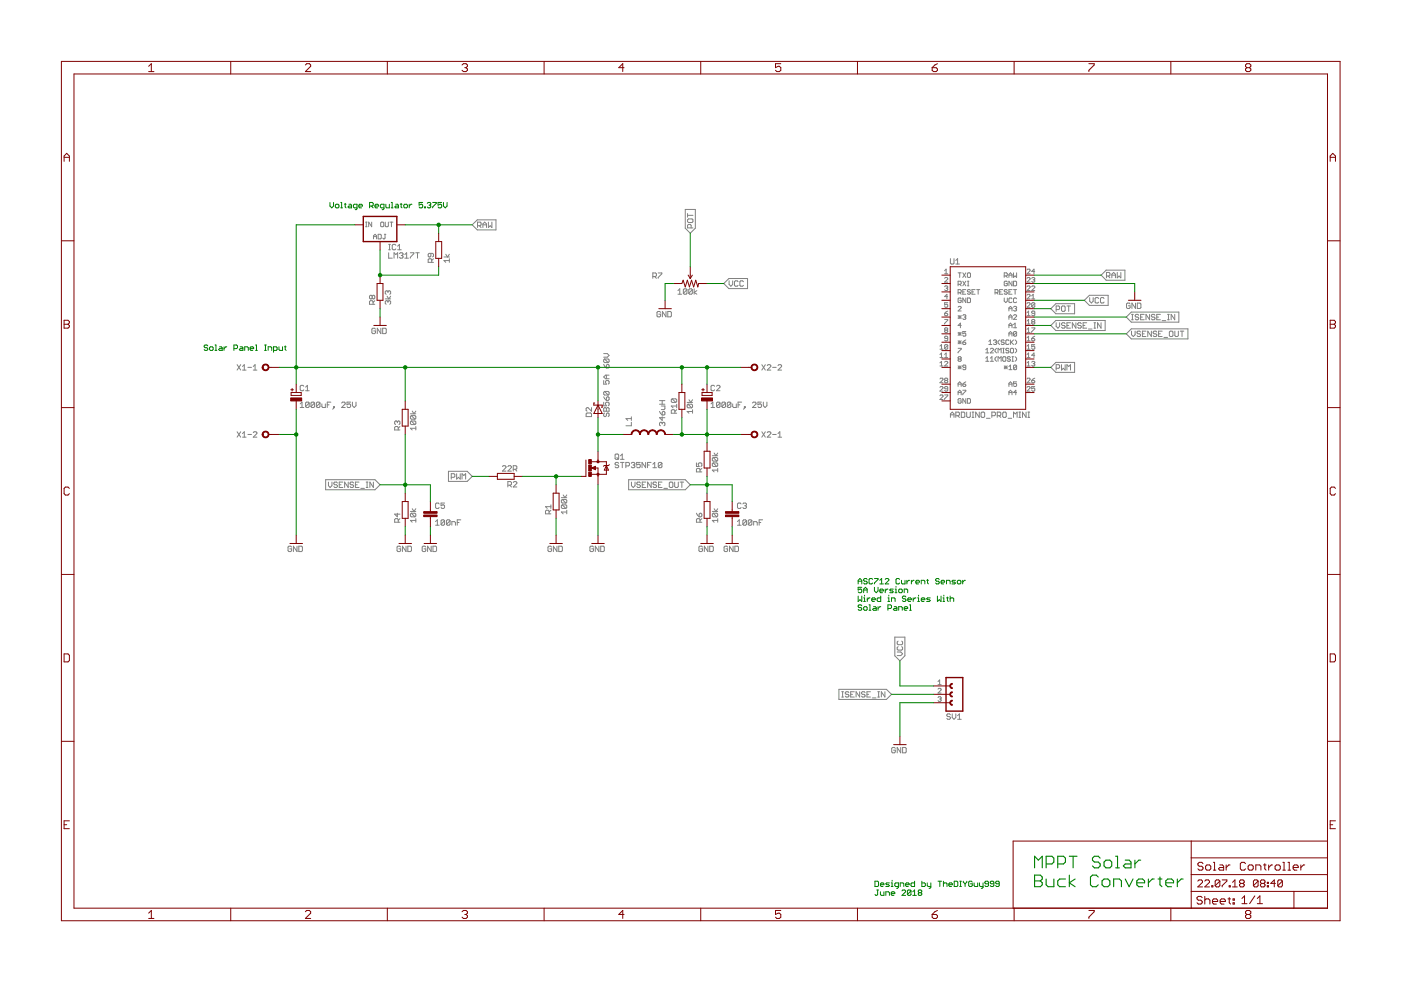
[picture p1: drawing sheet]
<svg xmlns="http://www.w3.org/2000/svg" width="297mm" height="210mm" viewBox="0 0 297 210" stroke-linecap="round" stroke-linejoin="round" font-family="sans-serif">
<g fill="none" stroke="#808080" stroke-width=".21">
<path d="M77.5 48.1h.3M77.5 47.1h.3M77.7 47.1v1M78.8 47.1v1l-.6-1v1M79.2 50.7v-.7l.3-.3 .3 .3v.7M79.2 50.2h.6M80.2 49.7h.5l.1 .1v.7l-.1 .2h-.5zM80.9 47.1l.5 .2v.6l-.2 .2-.5-.2v-.6zM81.5 49.7h.3M81.6 49.7v.8l-.1 .2-.3-.2M81.7 47.1v.8l.2 .2 .4-.2v-.8M82.4 53.6v1.1h.8"/>
<path d="M82.4 53h.4M82.4 51.8h.4M82.6 51.8v1.2M82.7 47.1h.6M83 47.1v1M83.5 54.7v-1.1l.4 .4 .4-.4v1.1M83.9 52l-.2-.2h-.3l-.2 .2v.8l.2 .2h.3l.2-.2M84.3 53h.8M84.3 52.2l.4-.4v1.2M84.7 53.8l.2-.2h.4l.1 .2-.1 .4M85.1 54.2h.2M85.3 54.2l.1 .2-.1 .3h-.4l-.2-.2"/>
<path d="M85.8 54.7h.8M85.8 54l.4-.4v1.1M87 53.6h.7l-.7 1.1M88.1 53.6h.8M88.5 53.6v1.1M91.4 53.7v.6l-.2 .2-.4-.2v-.4l.2-.2h.7l.2 .2v.4l-.2 .2M91.5 55.6v-.5l-.1-.2h-.4l-.2 .2v.5h1.1M91.9 54.9l-.4 .3M94.1 54.5h1.2M94.5 53.9l.4 .6 .4-.6M95.3 55.2h-1.2l.4 .4M95.3 54.9v.7"/>
<path d="M100.1 47.7l1.1-1.1h4v2.1h-4zM101.2 47.9h.6l.2-.2v-.4l-.2-.2h-.6v1.1M101.6 47.9l.4 .3M102.4 48.2v-.7l.4-.4 .3 .4v.7M102.4 47.7h.7M103.5 47.1v1.1l.4-.3 .4 .3v-1.1M138.4 58.6h.6l.2-.2v-.3l-.2-.2h-.6v1.1M138.8 58.6l.4 .4M139.6 57.9h.7l-.7 1.1M145.3 44.4h2.1v4l-1.1 1-1-1zM145.8 45.3v.7M145.8 45.7h1.1"/>
<path d="M146 46.4h.7l.2 .2v.4l-.2 .2h-.7l-.2-.2v-.4zM146.5 48.3v-.5l-.2-.2h-.3l-.2 .2v.5h1.1M154.6 59.5v.8l.4 .4 .3-.4v-.8M156.5 59.7l-.2-.2h-.4l-.2 .2v.8l.2 .2h.4l.2-.2M157.6 59.7l-.2-.2h-.3l-.2 .2v.8l.2 .2h.3l.2-.2M200.3 59l.1-.2h.4l.1 .2v.2l-.6 .6h.6M200.3 57.4l.3-.3v.9M200.3 58h.6M201.5 54.8v1l.2 .2h.4l.2-.2v-1M202.6 56h.8M202.6 55.2l.4-.4v1.2M203.1 57.8h.7"/>
<path d="M203.5 57.8v1M204.1 59.6l.7 1M204.1 57.8l.7 1M204.8 59.6l-.7 1M204.8 57.8l-.7 1M205.1 59.6h.3M205.3 57.8l.5 .2v.7l-.2 .1-.5-.1v-.7zM205.3 59.6v1M212.9 58.5h.5l.2-.2-.2-.5h-.5v1M213.3 58.5l.3 .3M213.6 59.8l-.2-.2-.5 .2v.7l.2 .1 .5-.1v-.4h-.3M213.9 58.8v-.6l.3-.4 .4 .4v.6"/>
<path d="M213.9 58.3h.7M214.6 59.6v1l-.7-1v1M214.9 57.8v1l.3-.3 .3 .3v-1M214.9 59.6h.5l.1 .2v.7l-.1 .1h-.5zM217.8 57.2l.1-.1h.3l.2 .1-.6 .8h.6M217.8 59l.1-.2h.3l.2 .2-.6 .8h.6M218.7 59l.5-.2 .2 .2-.2 .3M219.1 59.3h.1M219.2 59.3l.2 .2-.2 .3-.5-.1M219.4 57.6h-.7l.5-.5v.9M233.5 58.3l1-1h4v2.1h-4zM234.6 58.5h.5l.2-.2v-.3l-.2-.2h-.5v1.1"/>
<path d="M234.9 58.5l.4 .4M235.7 58.3h.8M235.7 58.9v-.8l.4-.3 .4 .3v.8M236.9 57.8v1.1l.4-.4 .3 .4v-1.1M50.3 77.3l.7 1.2M51 77.3l-.7 1.2M51.4 77.7l.4-.4v1.2M51.4 78.5h.8M52.6 77.9h.7M53.7 78.5h.8M53.7 77.7l.4-.4v1.2M78.9 62.8l-.2-.2-.4 .2v.4l.2 .2 .4-.2"/>
<path d="M78.9 62.8l.2-.2 .4 .2v.4l-.2 .2-.4-.2M78.9 62.8v.4M79.1 64.5v-.6l-.2-.1h-.4l-.2 .1v.6h1.2M79.5 63.8l-.4 .3M79.6 69.8l-.2-.2h-.4l-.2 .2v.7l.2 .2h.4l.2-.2v-.3h-.4M80.8 69.6v1.1l-.8-1.1v1.1M81.1 69.6h.6l.2 .2v.7l-.2 .2h-.6zM81.7 63.4h1.1M82.1 62.8l.3 .6 .4-.6M82.3 63.9l-.2-.1-.4 .1v.4l.2 .2M82.3 61.8l-.2-.1-.4 .1v.4l.2 .2M82.3 63.9l.1-.1 .4 .1v.4l-.2 .2"/>
<path d="M82.3 61.8v.2M82.3 63.9v.2M82.3 61.8l.1-.1 .4 .1v.4l-.2 .2M128 77.3l.6 .7M128 75h.8l.3 .4-.3 .3h-.8M128.2 76.1h.7l.2 .2v.4l-.2 .2M128.2 76.1l-.2 .2v.4l.2 .2h.7M128.2 76.1l.7 .8M128.6 77.4l.2-.1 .3 .1v.4l-.2 .2h-.3zM128.6 79.5v.8M129.1 79.5h-.7l-.4 .4 .4 .4h.7M140.1 66.2l-.2-.2h-.4l-.2 .2v.8l.2 .2h.4l.2-.2v-.4h-.4"/>
<path d="M141.2 66v1.2l-.8-1.2v1.2M141.6 66h.6l.1 .2v.8l-.1 .2h-.6zM143.7 61.6l.4-.4v1.2M143.7 62.4h.8M145.6 61.4v.8l-.1 .2h-.4l-.2-.2M145.6 61.4l-.1-.2h-.4l-.2 .2v.8M145.6 61.4l-.7 .8M146.8 61.4v.8l-.2 .2h-.4l-.2-.2M146.8 61.4l-.2-.2h-.4l-.2 .2v.8M146.8 61.4l-.8 .8M147.2 61.2v1.2M147.7 61.6l-.5 .4 .5 .4"/>
<path d="M153.5 60.1l1-1h4v2.1h-4zM161.5 77.3l.8 1.2M162.3 77.3l-.8 1.2M162.7 77.5l.2-.2h.3l.2 .2v.2l-.7 .8h.7M163.8 77.9h.8M165 77.5l.1-.2h.4l.2 .2v.2l-.7 .8h.7M199.3 73.4l.3-.3v.9M199.3 75.2l.3-.4v1M199.3 76.9l.3-.3v1M199.3 74h.6M199.3 75.8h.6M199.3 77.6h.6"/>
<path d="M200.3 66.4h.5l.1 .4-.5 .1zM200.3 67.7h.6l-.6 1M200.3 60.8l.1-.2h.4l.1 .2-.1 .3M200.3 76.8l.1-.2h.4l.1 .2-.6 .8h.6M200.3 75.8h.6M200.3 75.2l.3-.4v1M200.4 70l-.1-.2 .1-.3h.4l.1 .2-.1 .3M200.4 70l-.1 .2 .1 .3 .5-.2-.1-.3M200.4 70h.4M200.6 61.1h.2M200.8 61.1l.1 .2-.1 .3-.5-.2M200.9 64.2h-.6v.5l.3-.2 .3 .2v.3l-.1 .2-.5-.2"/>
<path d="M200.9 71.8h-.5l-.1-.2 .1-.3h.4l.1 .2v.6l-.1 .2-.5-.2M200.9 73.2l-.1-.1h-.4l-.1 .1v.7M200.9 73.2v.7l-.1 .1-.5-.1M200.9 66l-.6 .4M200.9 73.2l-.6 .7M200.9 62.9h-.6l.5-.5v1M203.1 60.3h.5l.2-.2-.2-.5h-.5v1M203.1 62.1h.5l.2-.5-.2-.2h-.5v1M203.1 65.1l.2-.1 .5 .1-.7 .8h.7M203.1 73.9h.7l-.7 .9M203.1 70.8h.7M203.1 66.9l.7 .7"/>
<path d="M203.1 67.2h.7M203.1 70.5l.7 .6M203.1 72.2l.7 .7M203.1 72.6h.7M203.1 77.6l.7 .6M203.1 77.9h.7M203.3 76.1l-.2-.2 .2-.3 .5 .2-.2 .3M203.3 76.1l-.2 .2 .2 .3 .5-.1-.2-.4M203.3 76.1h.3M203.5 66.9v.7M203.5 70.5v.6M203.5 72.2v.7"/>
<path d="M203.5 77.6v.6M203.5 62.1l.3 .3M203.5 60.3l.3 .3M203.8 63.4l-.2-.2-.5 .2v.6l.2 .2 .5-.2v-.3h-.3M203.8 66.9l-.7 .7M203.8 69h-.7l.5-.5v1M203.8 70.5l-.7 .6M203.8 72.2l-.7 .7M203.8 77.6l-.7 .6M204.1 66.9l.2-.2h.3l.2 .2-.2 .3M204.1 72.6h.5l.2 .3-.5 .1zM204.1 61.9h.3"/>
<path d="M204.4 67.2h.2M204.6 67.2l.2 .2-.2 .3-.5-.1M204.8 61.4h-.7v1h.7M204.8 63.2v1l-.7-1v1M204.8 70.3h-.7v.5l.5-.2 .2 .5-.2 .2-.5-.2M204.8 77.9h-.5l-.2-.2 .2-.3h.3l.2 .2v.6l-.2 .2h-.3l-.2-.2M204.8 72.1l-.7 .5M205.1 63.2h.5l.2 .2v.6l-.2 .2h-.5zM205.1 60.6h.3M205.8 61.6l-.2-.2-.5 .2 .2 .3 .5 .2-.2 .3-.5-.2M206.1 61.9h.3M206.7 61.4h-.6v1h.6"/>
<path d="M207.1 61.4h.6M207.4 61.4v1M209 76.6h.7M209 75.9l.3-.3v1M209 74.2l.3-.3v.9M209 74.8h.7M209.7 73h.6M209.7 72.4l.3-.3v.9M210 74l.1-.1 .5 .1-.6 .8h.6M210 76.6h.6M210 75.9l.3-.3v1M210.6 72.2l.5-.1 .2 .1-.2 .4"/>
<path d="M210.9 72.6h.2M211 62.1h.5l.1-.2-.1-.5h-.5v1M211.1 72.6l.2 .1-.2 .3-.5-.1M211.3 75.6l-.3 .3v.4l.3 .3M211.3 73.9l-.3 .3v.3l.3 .3M211.3 62.1l.3 .3M211.6 74.8v-.9l.3 .3 .4-.3v.9M211.6 76.6v-1l.3 .3 .4-.3v1M211.9 72.1l-.3 .3v.3l.3 .3M211.9 61.9h.4M212.6 61.4h-.7v1h.7M212.6 73.9h.3"/>
<path d="M212.6 74.8h.3M212.8 75.6l.5 .2v.7l-.2 .1-.5-.1v-.7zM212.8 73.9v.9M212.9 72.2l-.1-.1h-.4l-.1 .3 .1 .2h.4l.1 .3-.1 .1-.5-.1M212.9 77.9h.7M212.9 77.6l.7 .6M212.9 63.2v.6l.4 .4 .3-.4v-.6M213.3 77.6v.6M213.6 61.6l-.2-.2-.5 .2 .2 .3 .5 .2-.2 .3-.5-.2M213.6 77.6l-.7 .6M213.9 70.8h.7M213.9 67.2h.7"/>
<path d="M213.9 69h.7M213.9 72.2l-.2-.1-.4 .1v.7l.1 .1 .5-.1M213.9 74l-.2-.1-.4 .1 .1 .3 .5 .2-.2 .3-.4-.1M213.9 78.4h.7M213.9 77.7l.3-.3v1M213.9 65.9v-.6l.3-.3 .4 .3v.6M213.9 67.7v-.6l.3-.4 .4 .4v.6M213.9 69.5v-.7l.3-.3 .4 .3v.7M213.9 71.3v-.7l.3-.3 .4 .3v.7M213.9 65.4h.7M213.9 61.9h.3M214.2 74l.2-.1 .5 .1v.7l-.2 .1-.5-.1z"/>
<path d="M214.2 75.8l-.5-.2-.1 .3 .5 .2 .1 .4-.1 .1-.5-.1M214.2 72.1v.9M214.4 72.6l.5 .4M214.6 61.4h-.7v1h.7M214.6 75.6h.3M214.6 76.6h.3M214.6 63.4l-.2-.2h-.3l-.2 .2v.6l.2 .2 .5-.2M214.7 75.6v1M214.9 65.1l.5-.1 .1 .1-.1 .3M214.9 66.9l.2-.2 .4 .2-.6 .8h.6M214.9 69.5h.6M214.9 72.1l-.7 .6"/>
<path d="M214.9 68.8l.3-.3v1M214.9 61.4h.6M215.2 72.1l.3 .3v.3l-.3 .3M215.2 73.9l.3 .3v.3l-.3 .3M215.2 75.6l.3 .3v.4l-.3 .3M215.2 61.4v1M215.2 65.4h.2M215.4 65.4l.1 .2-.1 .3-.5-.1M215.5 63.4l-.1-.2-.5 .2v.6l.2 .2 .4-.2M215.5 70.5l-.4-.2-.2 .2v.6M215.5 77.6l-.4-.2-.2 .2v.6M215.5 70.5v.6l-.1 .2-.5-.2"/>
<path d="M215.5 77.6v.6l-.1 .2-.5-.2M215.5 77.6l-.6 .6M215.5 70.5l-.6 .6M217.8 62.6l.1-.2h.3l.2 .2-.6 .8h.6M217.8 64.3l.1-.1h.3l.2 .1-.6 .9h.6M217.8 66.9h.6M217.8 70.5h.6M217.8 72.3h.6M217.8 74h.6M217.8 75.8h.6M217.8 77.6h.6M217.8 76.9l.3-.3v1"/>
<path d="M217.8 66.3l.3-.3v.9M217.8 68.1l.3-.4v1M217.8 69.8l.3-.3v1M217.8 71.6l.3-.3v1M217.8 73.4l.3-.3v.9M217.8 75.2l.3-.4v1M217.8 68.7h.6M217.8 60.8l.1-.2h.3l.2 .2-.6 .8h.6M218.7 76.8l.5-.2 .2 .2-.2 .3M218.7 63.4h.7M218.7 69.5h.7l-.7 1M218.7 71.8h.5l.2 .3-.5 .2-.2-.2z"/>
<path d="M218.7 60.8l.2-.2 .5 .2v.2l-.7 .6h.7M218.7 62.7l.4-.3v1M218.9 68.2l-.2-.1 .2-.4 .5 .2-.2 .3M218.9 68.2l-.2 .2 .2 .3 .5-.1-.2-.4M218.9 68.2h.3M219.1 77.1h.1M219.2 77.1l.2 .2-.2 .3-.5-.2M219.4 66.4h-.5l-.2-.1 .2-.3 .5 .1v.7l-.2 .1-.5-.1M219.4 64.3l-.2-.1-.5 .1v.7M219.4 64.3v.7l-.2 .2-.5-.2M219.4 73.1h-.7v.5l.4-.2 .3 .2v.3l-.2 .1-.5-.1M219.4 75.3h-.7l.5-.5v1"/>
<path d="M219.4 71.3l-.7 .5M219.4 64.3l-.7 .7M222.8 69l1.1-1.1h10.4v2.2h-10.4zM222.8 65.4l1.1-1h3.9v2.1h-3.9zM223.9 76.8h3.9v2.2h-3.9l-1.1-1.1zM223.9 68.4v.8l.4 .4 .4-.4v-.8M223.9 78.1h.6l.2-.2v-.4l-.2-.2h-.6v1.2M223.9 65.6h.6l.2-.2v-.3l-.2-.2h-.6v1.1M225.1 65.1l.2-.2h.3l.2 .2v.7l-.2 .2h-.3l-.2-.2zM225.1 77.3v1.2l.3-.4 .4 .4v-1.2M225.8 68.6l-.2-.2h-.3l-.2 .2 .2 .4h.3l.2 .2-.2 .4h-.3l-.2-.2M226.2 69h.4"/>
<path d="M226.2 78.5v-1.2l.4 .4 .4-.4v1.2M226.2 64.9h.8M226.6 64.9v1.1M227 68.4h-.8v1.2h.8M228.1 68.4v1.2l-.7-1.2v1.2M229.3 68.6l-.2-.2h-.4l-.2 .4 .2 .2h.4l.2 .4-.2 .2h-.4l-.2-.2M229.6 69h.4M229.9 63.7l1.1-1.1h3.9v2.1h-3.9zM230.4 68.4h-.8v1.2h.8M230.8 69.8h.7M231 63.1v.8l.4 .3 .4-.3v-.8M231.9 69.6h.4"/>
<path d="M231.9 68.4h.4M232.1 68.4v1.2M232.9 63.3l-.2-.2h-.3l-.2 .2v.8l.2 .1h.3l.2-.1M233.4 68.4v1.2l-.7-1.2v1.2M234.1 63.3l-.2-.2h-.4l-.2 .2v.8l.2 .1h.4l.2-.1M238.8 70.8l1.1-1.1h12v2.2h-12zM238.8 67.2l1.1-1h10v2.1h-10zM239.6 64.5l-.2-.2h-.4l-.2 .2v.7l.2 .2h.4l.2-.2v-.4h-.4M239.9 70.2v.8l.4 .4 .4-.4v-.8M239.9 67.8h.4M239.9 66.7h.4M240.1 66.7v1.1"/>
<path d="M240.7 64.3v1.1l-.7-1.1v1.1M241.1 64.3h.6l.2 .2v.7l-.2 .2h-.6zM241.4 66.8l-.2-.1h-.3l-.2 .1 .2 .4h.3l.2 .2-.2 .4h-.3l-.2-.2M241.8 70.4l-.2-.2h-.3l-.2 .2 .2 .4h.3l.2 .2-.2 .4h-.3l-.2-.2M241.8 67.2h.4M242.2 70.8h.4M242.6 66.7h-.8v1.1h.8M243 70.2h-.8v1.2h.8M243.7 66.7v1.1l-.7-1.1v1.1M244.1 70.2v1.2l-.7-1.2v1.2M244.9 66.8l-.2-.1h-.4l-.2 .1 .2 .4h.4l.2 .2-.2 .4h-.4l-.2-.2M245.3 70.4l-.2-.2h-.4l-.2 .4 .2 .2h.4l.2 .4-.2 .2h-.4l-.2-.2"/>
<path d="M245.3 67.2h.3M245.6 70.8h.4M246 66.7h-.7v1.1h.7M246.4 70.2h-.8v1.2h.8M246.4 68h.8M246.8 71.5h.7M247.5 67.8h.4M247.5 66.7h.4M247.7 66.7v1.1M247.9 70.4l.2-.2h.4l.2 .2v.8l-.2 .2h-.4l-.2-.2zM249.1 66.7v1.1l-.8-1.1v1.1M249.1 70.2v1l.2 .2h.3l.2-.2v-1"/>
<path d="M250.2 70.2h.8M250.6 70.2v1.2M50.3 91.5l.7 1.2M51 91.5l-.7 1.2M51.4 91.9l.4-.4v1.2M51.4 92.7h.8M52.6 92.1h.7M53.7 91.7l.2-.2h.4l.2 .2v.2l-.8 .8h.8M63.6 85.6l.4-.3v1.1M63.6 86.4h.8M64.4 81.9l-.2-.2h-.4l-.2 .2v.8l.2 .1h.4l.2-.1M64.8 82.8h.8"/>
<path d="M64.8 82.1l.4-.4v1.1M65.6 85.4v.8l-.2 .2h-.4l-.2-.2M65.6 85.4l-.2-.1h-.4l-.2 .1v.8M65.6 85.4l-.8 .8M66.7 85.4v.8l-.2 .2h-.4l-.2-.2M66.7 85.4l-.2-.1h-.4l-.2 .1v.8M66.7 85.4l-.8 .8M67.8 85.4v.8l-.2 .2h-.3l-.2-.2M67.8 85.4l-.2-.1h-.3l-.2 .1v.8M67.8 85.4l-.7 .8M68.2 85.6v.6l.2 .2h.6v-.8M69.4 85.8h.4"/>
<path d="M70.1 85.3h-.7v1.1M70.7 86.2h.2v.2h-.2zM70.9 86.4l-.4 .4M72.4 85.4l.2-.1h.4l.2 .1v.2l-.8 .8h.8M74.3 85.3h-.7v.5l.5-.2 .2 .2v.4l-.2 .2h-.3l-.2-.2M74.7 85.3v.7l.4 .4 .4-.4v-.7M84.2 89.5l-.1-.2-.4 .2v.3l.2 .2M84.2 89.5l.2-.2 .4 .2v.3l-.2 .2M84.2 89.5v.1M84.4 91.2v-.6l-.2-.2h-.3l-.2 .2v.6h1.1M84.8 90.4l-.4 .4M87 87.7h1.2"/>
<path d="M87.2 88.1h.8l.2 .2v.4l-.2 .2M87.2 89.3h.8l.2 .2v.3l-.2 .2M87.2 89.3l-.2 .2v.3l.2 .2h.8M87.2 88.1l-.2 .2v.4l.2 .2h.8M87.2 89.3l.8 .7M87.2 88.1l.8 .8M87.4 87.2l.4 .5 .4-.5M88.2 90.8h-1.2l.4 .4M88.2 90.4v.8M95.1 99.9h4l1 1.1-1 1.1h-4zM106.5 98.9l.2-.2h.4l.2 .2v.2l-.8 .8h.8M107.7 98.9l.2-.2h.3l.2 .2v.2l-.7 .8h.7"/>
<path d="M108.8 99.5h.6l.2-.2v-.4l-.2-.2h-.6v1.2M109.2 99.5l.4 .4M124.3 87.8l.2-.2h.7l.2 .2v.5h-1.1zM125.4 86.4v.8l-.7-.8h-.2l-.2 .2v.4l.2 .2M128 86.6l.2-.2 .4 .2 .3-.2 .2 .2v.6h-1.1zM128 85.3v.7h.6l-.2-.3 .2-.4h.3l.2 .2v.4l-.2 .1M128 80.7v.7h.6l-.2-.3 .2-.4h.3l.2 .2v.4l-.2 .1M128 84.1l.6 .8M128.2 87.6l-.2 .2v.3l.2 .2 .4-.2v-.3l.2-.2 .3 .2v.3l-.2 .2M128.2 83l-.2 .2v.4l.2 .2h.7M128.2 83h.7l.2 .2v.4l-.2 .2M128.2 83l.7 .8"/>
<path d="M128.6 84.3l.2-.2 .3 .2v.4l-.2 .2h-.3zM128.6 86.6v.6M130.6 96.3h.4l.2 .2v.7l-.2 .2h-.4l-.2-.2v-.7zM130.8 97l.4 .4M131.2 98.2l-.2-.2h-.4l-.2 .4 .2 .2h.4l.2 .4-.2 .2h-.4l-.2-.2M131.6 98h.7M131.6 96.6l.3-.3v1.1M131.6 97.4h.7M131.9 98v1.2M132.7 98.8h.6l.2-.2v-.4l-.2-.2h-.6v1.2M133.8 98.2l.2-.2h.4l.2 .2-.2 .4M133.9 89.5v.8h-1.2"/>
<path d="M133.9 88.4v.7M133.9 88.8h-1.2l.4 .3M134.2 98.6h.2M134.4 98.6l.2 .2-.2 .4h-.4l-.2-.2M135.7 98h-.7v.6l.4-.2 .3 .2v.4l-.1 .2h-.4l-.2-.2M136.9 98v1.2l-.8-1.2v1.2M137.3 98.6h.4M138 98h-.7v1.2M138.4 99.2h.8M138.4 98.4l.4-.4v1.2M139.8 87.2l.6 .8M139.8 85.7h1.2"/>
<path d="M139.8 84.9h1.2M140.2 86.1h.8v.6l-.2 .1h-.6M140.3 98.2l-.2-.2h-.3l-.2 .2v.8M140.3 98.2v.8l-.2 .2h-.3l-.2-.2M140.3 98.2l-.7 .8M140.4 89.7l.2-.2 .4 .2v.4l-.2 .2M140.4 89.7l-.2-.2-.4 .2v.4l.2 .2M140.4 84.9v.8M140.4 87.4l.4-.2 .2 .2v.4l-.2 .2h-.4zM140.4 88.4v.7l-.6-.5h1.2M140.4 89.7v.2M142.5 84.6h.8l.2 .2v.3l-.2 .2"/>
<path d="M142.5 84.6l-.2 .2v.3l.2 .2h.8M142.5 84.6l.8 .7M143.1 87.6v-.5l-.2-.2h-.4l-.2 .2v.5h1.2M143.5 86.1h-1.2l.4 .4M143.5 86.9l-.4 .3M143.5 85.7v.8M145.7 85.3h1.1M145.9 85.7h.7l.2 .2v.4l-.2 .2M145.9 85.7l-.2 .2v.4l.2 .2h.7M145.9 85.7l.7 .8M146.1 84.8l.4 .5 .3-.5M146.8 87.2h-1.1l.4 .4"/>
<path d="M146.8 86.9v.7M147.7 98.1v.8h.5l-.2-.4 .2-.4h.4l.2 .2v.4l-.2 .2M148.8 99.3l-.4 .4M150.7 86.4h.8M150.7 85.6l.4-.3v1.1M151 96.6h1.2M151.2 97h.8l.2 .2v.4l-.2 .2M151.2 98.1h.8l.2 .2v.4l-.2 .2M151.2 98.1l-.2 .2v.4l.2 .2h.8M151.2 97l-.2 .2v.4l.2 .2h.8M151.2 98.1l.8 .8M151.2 97l.8 .8"/>
<path d="M151.4 96.1l.4 .5 .4-.5M151.5 81.9l-.2-.2h-.4l-.2 .2v.8l.2 .1h.4l.2-.1M151.9 81.9l.2-.2h.4l.2 .2v.2l-.8 .7h.8M152.2 99.7h-1.2l.4 .4M152.2 99.3v.8M152.7 85.4v.8l-.2 .2h-.4l-.2-.2M152.7 85.4l-.2-.1h-.4l-.2 .1v.8M152.7 85.4l-.8 .8M153.8 85.4v.8l-.2 .2h-.4l-.1-.2M153.8 85.4l-.2-.1h-.4l-.1 .1v.8M153.8 85.4l-.7 .8M155 85.4v.8l-.2 .2h-.4l-.2-.2"/>
<path d="M155 85.4l-.2-.1h-.4l-.2 .1v.8M155 85.4l-.8 .8M155.3 85.6v.6l.2 .2h.6v-.8M156.5 85.8h.4M157.2 85.3h-.7v1.1M157.8 86.2h.2v.2h-.2zM158 86.4l-.4 .4M159.5 85.4l.2-.1h.4l.2 .1v.2l-.8 .8h.8M161.4 85.3h-.7v.5l.4-.2 .3 .2v.4l-.1 .2h-.4l-.2-.2M161.5 91.5l.8 1.2M161.8 85.3v.7l.4 .4 .4-.4v-.7M162.3 91.5l-.8 1.2"/>
<path d="M162.7 91.7l.2-.2h.3l.2 .2v.2l-.7 .8h.7M163.8 92.1h.8M165 92.7h.7M165 91.9l.3-.4v1.2M199.3 83.9l.2-.2 .4 .2-.6 .8h.6M199.3 82.1l.2-.1 .4 .1-.6 .8h.6M199.3 80.3l.2-.1 .4 .1-.6 .9h.6M200.3 83.7h.6l-.6 1M200.4 80.7h.4M200.4 80.7l-.1-.2 .1-.3h.4l.1 .1-.1 .4M200.4 80.7l-.1 .1 .1 .4 .5-.2-.1-.3M200.9 82.4h-.5l-.1-.1 .1-.3h.4l.1 .1v.7l-.1 .1h-.4l-.1-.1"/>
<path d="M201.5 88.5v-.7l.4-.4 .4 .4v.7M201.5 87.9h.8M202.6 88.1h.6l.2-.2v-.3l-.2-.2h-.6v1.1M203 88.1l.4 .4M203.1 81.9v-.6l.4-.3 .3 .3v.6M203.1 83.7v-.6l.4-.4 .3 .4v.6M203.1 81.4h.7M203.1 83.2h.7M203.8 84.7l-.2-.2-.5 .2v.6l.2 .2 .5-.2v-.3h-.3M203.8 87.4h.6l.2 .2v.7l-.2 .2h-.6zM204.1 81.4h.5l.2 .4-.2 .1h-.3zM204.1 82.7h.7l-.7 1"/>
<path d="M204.8 84.5v1l-.7-1v1M204.8 81l-.7 .4M205 87.4v.9l.1 .2h.4l.2-.2v-.9M205.1 84.5h.5l.2 .2v.6l-.2 .2h-.5zM206.1 87.4h.4M206.1 88.5h.4M206.3 87.4v1.1M207.6 87.4v1.1l-.7-1.1v1.1M208.2 87.4h.4l.2 .2v.7l-.2 .2h-.4l-.2-.2v-.7zM209.1 88.7h.8M210.3 88.1h.6l.2-.2v-.3l-.2-.2h-.6v1.1M211.4 88.1h.6l.2-.2v-.3l-.2-.2h-.6v1.1"/>
<path d="M211.8 88.1l.4 .4M212.8 87.4h.4l.1 .2v.7l-.1 .2h-.4l-.2-.2v-.7zM213.7 88.7h.8M213.9 81.4h.7M213.9 81.9v-.6l.3-.3 .4 .3v.6M213.9 83.7v-.6l.3-.4 .4 .4v.6M213.9 83.2h.7M214.9 88.5v-1.1l.4 .4 .3-.4v1.1M215.5 81h-.6v.4l.3-.1 .3 .1-.1 .5-.5-.1M215.5 83.2h-.6l.5-.5v1M216 87.4h.4M216 88.5h.4"/>
<path d="M216.2 87.4v1.1M217.6 87.4v1.1l-.8-1.1v1.1M217.8 80.3l.1-.1h.3l.2 .1-.6 .9h.6M217.8 82.1l.1-.1h.3l.2 .1-.6 .8h.6M217.9 87.4h.4M217.9 88.5h.4M218.1 87.4v1.1M218.7 80.7h.5l.2 .3-.5 .2-.2-.2zM219.4 82h-.7v.4l.4-.1 .3 .1-.2 .5-.5-.1M219.4 80.2l-.7 .5M61.8 116l-.2-.2h-.3l-.2 .2v.8l.2 .1h.3l.2-.1v-.4h-.4M63 115.8v1.1l-.8-1.1v1.1"/>
<path d="M63.4 115.8h.5l.2 .2v.8l-.2 .1h-.5zM69 101.7h10.5l1.1 1.1-1.1 1h-10.5zM69.6 102.2v.8l.4 .4 .4-.4v-.8M71.5 102.4l-.1-.2h-.4l-.2 .4 .2 .2h.4l.1 .4-.1 .2h-.4l-.2-.2M71.9 102.8h.4M72.7 102.2h-.8v1.2h.8M73.8 102.2v1.2l-.7-1.2v1.2M75 102.4l-.2-.2h-.4l-.2 .4 .2 .2h.4l.2 .4-.2 .2h-.4l-.2-.2M75.4 102.8h.3M76.1 102.2h-.7v1.2h.7M76.5 103.5h.8M77.6 102.2h.4"/>
<path d="M77.6 103.4h.4M77.8 102.2v1.2M79.2 102.2v1.2l-.8-1.2v1.2M84.2 108.8v.8l-.5-.6h1.1M84.4 110.7v-.5l-.2-.2h-.3l-.2 .2v.5h1.1M84.8 110l-.4 .3M84.9 116l-.1-.2h-.4l-.2 .2v.8l.2 .1h.4l.1-.1v-.4h-.3M86.1 115.8v1.1l-.8-1.1v1.1M86.5 115.8h.5l.2 .2v.8l-.2 .1h-.5zM87 108.4h1.2M87.2 108.8h.8l.2 .2v.4l-.2 .2M87.2 108.8l-.2 .2v.4l.2 .2h.8"/>
<path d="M87.2 108.8l.8 .8M87.4 107.9l.4 .5 .4-.5M88.2 110v.7M88.2 110.3h-1.2l.4 .4M90.3 116l-.2-.2h-.4l-.2 .2v.8l.2 .1h.4l.2-.1v-.4h-.4M91.4 115.8v1.1l-.7-1.1v1.1M91.8 115.8h.6l.2 .2v.8l-.2 .1h-.6zM92.4 110.6l.3-.4v1.2M92.4 111.4h.7M93.1 106.8l-.2-.1h-.4l-.1 .1v.8l.1 .2h.4l.2-.2M94.3 106.7h-.8v.5l.6-.2 .2 .2v.4l-.2 .2h-.4l-.2-.2M94.3 110.4v.8l-.2 .2h-.4l-.2-.2"/>
<path d="M94.3 110.4l-.2-.2h-.4l-.2 .2v.8M94.3 110.4l-.8 .8M95.4 110.4v.8l-.2 .2h-.4l-.1-.2M95.4 110.4l-.2-.2h-.4l-.1 .2v.8M95.4 110.4l-.7 .8M95.7 101.2h.5l.2-.2v-.4l-.2-.2h-.5v1.2M95.8 111.4v-.8h.6l.2 .2v.6M96.8 100.4v1.2l.4-.4 .4 .4v-1.2M96.9 110.8h.4M97.7 110.2h-.8v1.2M98 101.6v-1.2l.3 .4 .4-.4v1.2M107.7 102.9h.5l.2-.2v-.4l-.2-.2h-.5v1.2"/>
<path d="M108.1 102.9l.3 .4M108.8 102.3l.2-.2h.4l.2 .2v.2l-.8 .8h.8M116.4 108.9v-.5l-.2-.2h-.4l-.1 .2v.5h1.1M116.8 107.4h-1.1l.3 .4M116.8 108.2l-.4 .4M116.8 107v.8M116.9 116l-.1-.2h-.4l-.2 .2v.8l.2 .1h.4l.1-.1v-.4h-.3M118.1 115.8v1.1l-.8-1.1v1.1M118.5 115.8h.5l.2 .2v.8l-.2 .1h-.5zM119 105.5h1.2M119.2 107h.8l.2 .2v.4l-.2 .2M119.2 105.9h.8l.2 .2v.4l-.2 .2"/>
<path d="M119.2 107l-.2 .2v.4l.2 .2h.8M119.2 105.9l-.2 .2v.4l.2 .2h.8M119.2 107l.8 .8M119.2 105.9l.8 .8M119.4 104.9l.4 .6 .4-.6M120.2 108.6h-1.2l.4 .3M120.2 108.2v.7M125.8 116l-.2-.2h-.3l-.2 .2v.8l.2 .1h.3l.2-.1v-.4h-.3M127 115.8v1.1l-.8-1.1v1.1M127.4 115.8h.5l.2 .2v.8l-.2 .1h-.5zM133.3 101.7h12l1 1.1-1 1h-12zM133.9 102.2v.8l.4 .4 .3-.4v-.8"/>
<path d="M135.8 102.4l-.2-.2h-.4l-.2 .2 .2 .4h.4l.2 .2-.2 .4h-.4l-.2-.2M136.2 102.8h.3M136.9 102.2h-.7v1.2h.7M138.1 102.2v1.2l-.8-1.2v1.2M139.2 102.4l-.2-.2h-.4l-.1 .4 .1 .2h.4l.2 .4-.2 .2h-.4l-.1-.2M139.6 102.8h.4M140.4 102.2h-.8v1.2h.8M140.8 103.5h.7M142.1 102.2h.4l.2 .2v.8l-.2 .2h-.4l-.2-.2v-.8zM143 102.2v1l.2 .2h.4l.2-.2v-1M144.2 102.2h.7M144.6 102.2v1.2"/>
<path d="M147.7 108.8l.5 .8M148.2 109l.2-.2 .4 .2v.4l-.2 .2h-.4zM148.4 110.7v-.5l-.2-.2h-.4l-.1 .2v.5h1.1M148.4 100.1v-.6l-.2-.2h-.4l-.1 .2v.6h1.1M148.8 110l-.4 .3M148.9 116l-.1-.2h-.4l-.2 .2v.8l.2 .1h.4l.1-.1v-.4h-.3M150.1 115.8v1.1l-.8-1.1v1.1M150.5 115.8h.5l.2 .2v.8l-.2 .1h-.5zM151 108.4h1.2M151.2 108.8l-.2 .2v.4l.2 .2h.8M151.2 108.8h.8l.2 .2v.4l-.2 .2M151.2 108.8l.8 .8"/>
<path d="M151.4 107.9l.4 .5 .4-.5M152.2 110.3h-1.2l.4 .4M152.2 110v.7M154.3 116l-.2-.2h-.4l-.2 .2v.8l.2 .1h.4l.2-.1v-.4h-.4M155.4 115.8v1.1l-.7-1.1v1.1M155.8 115.8h.6l.2 .2v.8l-.2 .1h-.6zM156.4 111.4h.7M156.4 110.6l.3-.4v1.2M157.1 106.8l-.2-.1h-.4l-.1 .1v.8l.1 .2h.4l.2-.2M157.5 106.8l.2-.1h.4l.2 .1-.2 .4M157.9 107.2h.2M158.1 107.2l.2 .2-.2 .4h-.4l-.2-.2"/>
<path d="M158.3 110.4v.8l-.2 .2h-.4l-.2-.2M158.3 110.4l-.2-.2h-.4l-.2 .2v.8M158.3 110.4l-.8 .8M159.4 110.4v.8l-.2 .2h-.4l-.2-.2M159.4 110.4l-.2-.2h-.4l-.2 .2v.8M159.4 110.4l-.8 .8M159.8 111.4v-.8h.6l.1 .2v.6M161 110.8h.3M161.7 110.2h-.7v1.2M189.7 135.1h2.2v3.9l-1.1 1.1-1.1-1.1zM190.2 138.2h.8l.4 .4-.4 .4h-.8M190.4 135.9l-.2 .2v.4l.2 .2h.8l.2-.2v-.4l-.2-.2"/>
<path d="M190.4 137.1l-.2 .2v.4l.2 .1h.8l.2-.1v-.4l-.2-.2M177.9 146.2h10l1.1 1-1.1 1.1h-10zM178.5 147.8h.3M178.5 146.7h.3M178.6 146.7v1.1M180 146.8l-.2-.1h-.4l-.2 .1 .2 .4h.4l.2 .2-.2 .4h-.4l-.2-.2M180.4 147.2h.3M181.1 146.7h-.7v1.1h.7M182.3 146.7v1.1l-.8-1.1v1.1M183.4 146.8l-.2-.1h-.4l-.2 .1 .2 .4h.4l.2 .2-.2 .4h-.4l-.2-.2M183.8 147.2h.4M184.6 146.7h-.8v1.1h.8"/>
<path d="M185 148h.7M186.1 147.8h.4M186.1 146.7h.4M186.3 146.7v1.1M187.6 146.7v1.1l-.7-1.1v1.1M189.8 158.7l-.2-.2h-.3l-.2 .2v.7l.2 .2h.3l.2-.2v-.4h-.4M191 158.5v1.1l-.8-1.1v1.1M191.4 158.5h.5l.2 .2v.7l-.2 .2h-.5zM198.9 144.5l.3-.3v1M198.9 145.2h.6M198.9 146.1l.2-.2 .4 .2-.6 .8h.6M198.9 147.9l.5-.2 .1 .2-.1 .3"/>
<path d="M199.2 148.2h.2M199.4 148.2l.1 .2-.1 .3-.5-.2M201.5 151.6l-.2-.2h-.4l-.2 .3 .2 .2h.4l.2 .4-.2 .2h-.4l-.2-.2M201.9 151.4v.7l.4 .4 .3-.4v-.7M203 151.7l.4-.3v1.1M203 152.5h.8"/>
</g>
<g fill="none" stroke="#800000" stroke-width=".21">
<path d="M13 13h271.1v182.2h-271.1zM15.7 15.7h265.8v176.9h-265.8zM31.5 14.1l.6-.6v1.7M31.5 15.2h1.1M48.9 13v2.7M64.7 13.8l.3-.3h.6l.3 .3v.3l-1.2 1.1h1.2M82.1 13v2.7M98 13.8l.3-.3h.5l.3 .3v.3l-.3 .3M98.5 14.4h.3M98.8 14.4l.3 .2v.3l-.3 .3h-.5l-.3-.3M115.4 13v2.7M132.3 14.4h-1.1l.8-.9v1.7"/>
<path d="M148.6 13v2.7M165.5 13.5h-1.1v.9l.6-.3h.2l.3 .3v.5l-.3 .3h-.5l-.3-.3M181.8 13v2.7M197.6 14.4h.9l.3 .2v.3l-.3 .3h-.6l-.3-.3zM198.8 13.5l-.6 .3-.6 .6M215 13v2.7M230.9 13.5h1.1v.3l-1.1 1.1v.3M248.2 13v2.7M264.4 14.4l-.3-.3v-.3l.3-.3h.5l.3 .3v.3l-.3 .3M264.4 14.4l-.3 .2v.3l.3 .3h.5l.3-.3v-.3l-.3-.2M264.4 14.4h.5M13.6 34.2v-1.1l.5-.6 .6 .6v1.1"/>
<path d="M13.6 33.4h1.1M282 33.4h1.1M282 34.2v-1.1l.6-.6 .5 .6v1.1M13 51.1h2.7M75.2 47.7h1.8M80.6 51.2v1.8M80.6 58.3v1.8M84.1 47.7h1.8M92.4 51.2h1.2v3.6h-1.2zM93 49.4v1.8M93 54.8v1.8M145.9 58.3l.4 .8"/>
<path d="M146.3 56.6v2.5M146.8 58.3l-.5 .8M199.7 58.3h1.8M201.5 56.6h16v30.2h-16zM217.5 58.3h1.7M281.5 51.1h2.6M13.6 67.9h.8l.3 .3v.3l-.3 .2 .3 .3v.3l-.3 .3h-.8zM13.6 68.7h.8M56.9 77.9h2.3M79.2 69h2.7M79.9 60.1h1.3v3.6h-1.3zM80.6 63.7v1.7"/>
<path d="M80.6 67.2v1.8M139.7 65.4h2.6M141 63.7v1.7M142.8 60.1h1.8l.2-.7 .5 1.4 .4-1.4 .5 1.4 .4-1.4 .5 1.4 .4-1.4 .5 1.4 .1-.7h1.8M157 77.9h2.3M199.7 65.4h1.8M199.7 67.2h1.8M199.7 69h1.8M199.7 70.8h1.8M199.7 72.6h1.8M199.7 74.3h1.8M199.7 76.1h1.8"/>
<path d="M199.7 77.9h1.8M199.7 63.7h1.8M199.7 60.1h1.8M199.7 61.9h1.8M217.5 65.4h1.7M217.5 67.2h1.7M217.5 69h1.7M217.5 70.8h1.7M217.5 72.6h1.7M217.5 74.3h1.7M217.5 76.1h1.7M217.5 77.9h1.7"/>
<path d="M217.5 63.7h1.7M217.5 60.1h1.7M217.5 61.9h1.7M239.2 63.7h2.7M240.6 61.9v1.8M282 67.9h.9l.2 .3v.3l-.2 .2 .2 .3v.3l-.2 .3h-.9zM282 68.7h.9M13 86.4h2.7M56.9 92.1h2.3M61.7 82.6h.5M61.7 83.2h2.2v.6h-2.2zM61.9 82.4v.5"/>
<path d="M62.8 81.4v1.8M62.8 85v1.8M85.3 86.8h1.2v3.5h-1.2zM85.9 85v1.8M85.9 90.3v1.8M124.2 97.5v3.5h-1M125.4 99.2l.9-.3v.7zM125.4 97.9h3.2v2.7h-3.2M126.1 85.4h-.2v.5h1.8v.4h-.2M126.2 99.2h.6v3.6M126.8 85v3.6M126.8 95.7v2.2"/>
<path d="M126.8 85.9l.9 1.8h-1.8zM128.6 98.7l.4 1h-.9zM129.2 98.5l-.2 .2h-.9l-.1 .2M132.1 92.1h1.8M141 92.1h1.8M144 83.2h1.2v3.6h-1.2zM144.6 81.4v1.8M144.6 86.8v1.8M148.8 82.6h.5M148.8 83.2h2.2v.6h-2.2zM149.1 82.4v.5M149.3 95.7h1.2v3.5h-1.2z"/>
<path d="M149.9 81.4v1.8M149.9 85v1.8M149.9 93.9v1.8M149.9 99.2v1.8M157 92.1h2.3M199.7 83.2h1.8M199.7 81.4h1.8M199.7 85h1.8M217.5 83.2h1.7M217.5 81.4h1.7M281.5 86.4h2.6M14.7 103.5l-.3-.2h-.5l-.3 .2v1.2l.3 .3h.5l.3-.3"/>
<path d="M61.5 115.2h2.6M62.8 113.5v1.7M84.6 115.2h2.6M85.3 106.3h1.2v3.6h-1.2zM85.9 104.6v1.7M85.9 109.9v1.8M85.9 113.5v1.7M89.9 115.2h2.7M91.2 106.3v2.2M91.2 109.5v2.2M91.2 113.5v1.7M103.7 101h1.8"/>
<path d="M105.5 100.4h3.5v1.2h-3.5zM109 101h1.8M116.6 115.2h2.6M117.3 104.6h1.2v3.5h-1.2zM117.9 102.8v1.8M117.9 108.1v1.8M117.9 113.5v1.7M125.5 115.2h2.6M126.8 113.5v1.7M148.6 115.2h2.6M149.3 106.3h1.2v3.6h-1.2zM149.9 104.6v1.7"/>
<path d="M149.9 109.9v1.8M149.9 113.5v1.7M153.9 115.2h2.7M155.2 106.3v2.2M155.2 109.5v2.2M155.2 113.5v1.7M283.1 103.5l-.2-.2h-.6l-.3 .2v1.2l.3 .3h.6l.2-.3M13 121.8h2.7M13.6 138.6h.8l.3 .3v1.2l-.3 .2h-.8zM281.5 121.8h2.6M282 138.6h.9l.2 .3v1.2l-.2 .2h-.9zM13 157.2h2.7"/>
<path d="M189.5 157.9h2.6M190.8 156.1v1.8M197.9 145.4h3.6M197.9 147.2h3.6M197.9 149h3.6M281.5 157.2h2.6M13.6 174.9h.5M14.7 174h-1.1v1.7h1.1M252.6 178.3v14.3M281.5 178.3h-66.7v14.3M282 174.9h.6M283.1 174h-1.1v1.7h1.1"/>
<path d="M31.5 193.6l.6-.6v1.7M31.5 194.7h1.1M48.9 192.6v2.6M64.7 193.3l.3-.3h.6l.3 .3v.3l-1.2 1.1h1.2M82.1 192.6v2.6M98 193.3l.3-.3h.5l.3 .3v.3l-.3 .3M98.5 193.9h.3M98.8 193.9l.3 .3v.3l-.3 .2h-.5l-.3-.2M115.4 192.6v2.6M132.3 193.9h-1.1l.8-.9v1.7M148.6 192.6v2.6M165.5 193h-1.1v.9l.8-.3 .3 .3v.6l-.3 .2h-.5l-.3-.2"/>
<path d="M181.8 192.6v2.6M197.6 193.9h.9l.3 .3v.3l-.3 .2h-.6l-.3-.2zM198.8 193l-.6 .3-.6 .6M215 192.6v2.6M230.9 193h1.1v.3l-1.1 1.2v.2M248.2 192.6v2.6M252.6 189h28.9M252.6 185.4h28.9M252.6 181.9h28.9M254 186.8l.2-.2h.5l.3 .2v.3l-1 .9h1M254.9 190.3l-.3-.2h-.5l-.3 .2v.3l.3 .3h.5l.3 .2v.3l-.3 .3h-.5l-.3-.3M255.1 183.1l-.3-.3h-.5l-.3 .3v.3l.3 .3h.5l.3 .2v.3l-.3 .3h-.5l-.3-.3"/>
<path d="M255.4 186.8l.3-.2h.5l.2 .2v.3l-1 .9h1M255.4 190.9l.3-.3h.5l.3 .3v.8M255.4 190.1v1.6M255.6 183.7l.3-.3h.5l.3 .3v.5l-.3 .3h-.5l-.3-.3zM256.9 187.8h.3v.2h-.3zM257.1 191.1h1.1v-.2l-.3-.3h-.6l-.2 .3v.5l.2 .3h.6M257.3 182.8h.2v1.7M257.3 184.5h.5M258.6 183.4h.6l.2 .3v.8h-.8l-.3-.3 .3-.3h.8M258.6 186.8v1l-.2 .2h-.5l-.3-.2M258.6 186.8l-.2-.2h-.5l-.3 .2v1M258.6 186.8l-1 1"/>
<path d="M258.7 191.1h1.1v-.2l-.3-.3h-.5l-.3 .3v.5l.3 .3h.5M259.1 186.6h1v.2l-1 1v.2M260 183.4v1.1M260.3 190.6h.6M260.6 187.8h.2v.2h-.2zM260.6 190.3v1.1l.3 .3M260.8 183.4h-.3l-.5 .5M261.3 188h1M261.3 187.1l.5-.5v1.4M261.4 190.6h.3v.3h-.3zM261.4 191.4h.3v.3h-.3zM263.1 187.3l-.3 .3v.2l.3 .2h.4l.3-.2v-.2l-.3-.3"/>
<path d="M263.1 187.3l-.3-.2v-.3l.3-.2h.4l.3 .2v.3l-.3 .2M263.1 187.3h.4M263.3 190.5l.6-.6v1.7M263.3 191.6h1.1M264.1 183.1l-.3-.3h-.6l-.2 .3v1.1l.2 .3h.6l.3-.3M264.4 193.9l-.3 .3v.3l.3 .2h.5l.3-.2v-.3l-.3-.3M264.4 193.9l-.3-.3v-.3l.3-.3h.5l.3 .3v.3l-.3 .3M264.4 193.9h.5M264.9 183.4h.5l.3 .3v.5l-.3 .3h-.5l-.3-.3v-.5zM266 189.9l-1.1 1.7M266.3 184.5v-1.1h.8l.2 .3v.8M266.6 191.6h1.1"/>
<path d="M266.6 190.5l.5-.6v1.7M266.7 186.8v1l-.2 .2h-.5l-.3-.2M266.7 186.8l-.2-.2h-.5l-.3 .2v1M266.7 186.8l-1 1M267.5 187.3l-.3 .3 .3 .4h.5l.2-.2-.2-.5M267.5 187.3l-.3-.2 .3-.5h.5l.2 .2v.3l-.2 .2M267.5 187.3h.5M267.9 183.4h.5M268.2 183.1v1.1l.2 .3M268.7 187.8h.2v.2h-.2zM268.7 187.1h.2v.2h-.2zM269 183.4v1.1"/>
<path d="M269.8 183.4h-.3l-.5 .5M270.3 183.7l.3-.3h.6l.2 .3v.5l-.2 .3h-.6l-.3-.3zM270.4 187.3h-1l.8-.7v1.4M271.9 186.8v1l-.2 .2h-.6l-.2-.2M271.9 186.8l-.2-.2h-.6l-.2 .2v1M271.9 186.8l-1 1M272 182.8h.2v1.7M272 184.5h.5M273.1 182.8h.2v1.7M273.1 184.5h.5M274.2 183.9h1.1v-.2l-.3-.3h-.6l-.2 .3v.5l.2 .3h.6M274.3 189v3.6"/>
<path d="M275.8 183.4v1.1M276.6 183.4h-.2l-.6 .5"/>
</g>
<path d="M126.2 99.1l-.7 .1 .7 .2v-.2h-.2" fill="none" stroke="#800000" stroke-width=".23"/>
<g fill="#800000" stroke="#800000" stroke-width=".21">
<path d="M126.6 100.4h.4v.3h-.4z" fill-rule="evenodd"/>
<path d="M126.6 97.7h.4v.4h-.4z" fill-rule="evenodd"/>
<path d="M134 91.5l.4-.3 .4-.1v.2l-.4 .1-.3 .3-.1 .4h-.2z" fill-rule="evenodd"/>
<path d="M134.8 91.1l.6 .2 .4 .8h-.2l-.2-.6-.6-.2z" fill-rule="evenodd"/>
<path d="M136 91.3l.6-.2v.2l-.6 .2-.2 .6h-.2l.1-.4z" fill-rule="evenodd"/>
<path d="M136.6 91.1l.6 .2 .3 .8h-.1l-.3-.6-.5-.2z" fill-rule="evenodd"/>
<path d="M137.6 91.5l.4-.3 .3-.1v.2l-.5 .2-.3 .6h-.1z" fill-rule="evenodd"/>
<path d="M138.3 91.1l.7 .2 .3 .8h-.2l-.2-.6-.6-.2z" fill-rule="evenodd"/>
<path d="M139.3 91.5l.4-.3 .4-.1v.2l-.5 .2-.3 .6h-.2z" fill-rule="evenodd"/>
<path d="M140.1 91.1l.6 .2 .4 .8h-.2l-.2-.6-.6-.2z" fill-rule="evenodd"/>
<path d="M55.8 77.4a.72 .72 0 0 1 1.1 .1 .72 .72 0 0 1-.4 1.1 .72 .72 0 0 1-.9-.7h.2a.54 .54 0 0 1 .8-.5 .54 .54 0 0 1 .1 .9 .54 .54 0 0 1-.9-.2v-.2h-.2z" fill-rule="evenodd"/>
<path d="M55.8 91.7a.72 .72 0 0 1 1.1 0 .72 .72 0 0 1-.4 1.1 .72 .72 0 0 1-.9-.7h.2a.54 .54 0 0 1 .8-.4 .54 .54 0 0 1 .1 .9 .54 .54 0 0 1-.9-.3v-.2h-.2z" fill-rule="evenodd"/>
<path d="M159.4 91.7a.72 .72 0 0 1 1.2 0 .72 .72 0 0 1-.4 1.1 .72 .72 0 0 1-1-.7h.2a.54 .54 0 0 1 .7-.5 .54 .54 0 0 1 .2 .9 .54 .54 0 0 1-.9-.2v-.2h-.2z" fill-rule="evenodd"/>
<path d="M159.4 77.4a.72 .72 0 0 1 1.2 .1 .72 .72 0 0 1-.4 1.1 .72 .72 0 0 1-1-.7h.2a.54 .54 0 0 1 .7-.5 .54 .54 0 0 1 .2 .9 .54 .54 0 0 1-.9-.2v-.2h-.2z" fill-rule="evenodd"/>
<path d="M201.5 148.7l.4-.2v.2l-.4 .2 .4 .6h-.3l-.2-.3z" fill-rule="evenodd"/>
<path d="M201.5 146.9l.4-.2v.2l-.4 .3 .4 .6-.3-.1-.2-.3z" fill-rule="evenodd"/>
<path d="M201.5 145.1l.4-.2v.2l-.4 .3 .4 .6-.3-.1-.2-.3z" fill-rule="evenodd"/>
</g>
<g fill="#800000" stroke="#800000" stroke-width=".21">
<path d="M124.8 100.1h.6v.9h-.6z"/>
<path d="M124.8 97.5h.6v.8h-.6z"/>
<path d="M124.8 98.6h.6v1.2h-.6z"/>
<path d="M61.6 84.4h2.4v.6h-2.4z"/>
<path d="M148.7 84.4h2.4v.6h-2.4z"/>
<path d="M89.8 109.2h2.9v.3h-2.9z"/>
<path d="M89.8 108.5h2.9v.3h-2.9z"/>
<path d="M153.8 109.2h2.9v.3h-2.9z"/>
<path d="M153.8 108.5h2.9v.3h-2.9z"/>
</g>
<path d="M77 45.9h7.1v5.3h-7.1zM200.6 143.7h3.5v7.1h-3.5z" fill="none" stroke="#800000" stroke-width=".3"/>
<g fill="none" stroke="#008000" stroke-width=".21">
<path d="M70 42.9v.8l.3 .4 .4-.4v-.8M71.1 43.5l.2-.2h.4l.2 .2v.4l-.2 .2h-.4l-.2-.2zM72.2 44.1h.4M72.2 42.9h.2v1.2M73 43.3h.4M73.2 43.1v.8l.2 .2M74 43.3h.4l.1 .2v.6h-.5l-.2-.2 .2-.2h.5M75.2 47.7h-12.4v33.7M75.7 44.1h-.6l-.2-.2v-.4l.2-.2h.6v1l-.4 .1M76.1 43.7h.7l-.2-.4h-.3l-.2 .2v.4l.2 .2h.3M78.4 43.7h.5l.2-.2v-.4l-.2-.2h-.5v1.2M78.7 43.7l.4 .4"/>
<path d="M79.5 43.7h.8l-.2-.4h-.4l-.2 .2v.4l.2 .2h.4M80.6 53v5.3h12.4v-1.7M81.4 44.1h-.6l-.2-.2v-.4l.2-.2h.6v1l-.4 .1M81.8 43.3v.6l.2 .2h.5v-.8M83 44.1h.3M83 42.9h.1v1.2M83.9 43.3h.4l.2 .2v.6h-.6l-.2-.2 .2-.2h.6M84.9 43.3h.3M85 43.1v.8l.2 .2M85.6 43.5l.2-.2h.4l.2 .2v.4l-.2 .2h-.4l-.2-.2zM85.9 47.7h14.2M86.8 43.3v.8"/>
<path d="M87.3 43.3l-.5 .4M89.6 42.9h-.7v.6l.3-.2 .4 .2v.4l-.2 .2h-.4l-.1-.2M90 43.9h.2v.2h-.2zM90.6 43.1l.2-.2h.3l.2 .2-.2 .4M91 43.5h.1M91.1 43.5l.2 .2-.2 .4h-.3l-.2-.2M91.7 42.9h.8l-.8 1.2M93 47.7v1.7M93.6 42.9h-.7v.6l.6-.2 .1 .2v.4l-.1 .2h-.4l-.2-.2M94 42.9v.8l.4 .4 .4-.4v-.8M146.3 49.4v7.2M219.2 58.3h14.3"/>
<path d="M44 73.3l-.1-.1h-.4l-.2 .3 .2 .2h.4l.1 .4-.1 .2h-.4l-.2-.2M44.4 73.7l.2-.2h.4l.2 .2v.4l-.2 .2h-.4l-.2-.2zM45.6 73.2h.2v1.1M45.6 74.3h.4M46.5 73.5h.4l.2 .2v.6h-.6l-.1-.2 .1-.2h.6M47.5 73.5v.8M48.1 73.5l-.6 .4M49.6 73.9h.6l.2-.2v-.4l-.2-.1h-.6v1.1M50.9 73.5h.4l.2 .2v.6h-.6l-.2-.2 .2-.2h.6M51.9 74.3v-.8h.6l.1 .2v.6M53 73.9h.8l-.2-.4h-.4l-.2 .2v.4l.2 .2h.4M54.2 73.2h.2v1.1"/>
<path d="M54.2 74.3h.4M56.1 73.2h.4M56.1 74.3h.4M56.3 73.2v1.1M56.9 74.3v-.8h.5l.2 .2v.6M58 74.3h.6l.2-.2v-.4l-.2-.2h-.6v1.2M59.1 73.5v.6l.2 .2h.6v-.8M59.2 77.9h97.8M60.3 73.5h.4M60.5 73.3v.8l.2 .2M80.6 65.4v1.8M85.9 77.9v7.1"/>
<path d="M126.8 77.9v7.1M142.8 60.1h-1.8v3.6M144.6 77.9v3.5M149.9 77.9v3.5M149.9 60.1h3.6M219.2 77.9h3.6M219.2 60.1h21.4v1.8M219.2 69h3.6M219.2 70.8h19.6M219.2 65.4h3.6M219.2 63.7h10.7M219.2 67.2h19.6"/>
<path d="M59.2 92.1h3.6M62.8 86.8v26.7M85.9 92.1v12.5M126.8 88.6v7.1M126.8 92.1h5.3M142.8 92.1h14.2M144.6 88.6v3.5M149.9 86.8v7.1M80.6 102.8h10.6v3.5M85.9 111.7v1.8M91.2 111.7v1.8M100.1 101h3.6"/>
<path d="M110.8 101h12.4M117.9 101v1.8M117.9 109.9v3.6M126.8 102.8v10.7M146.3 102.8h8.9v3.5M149.9 101v3.6M149.9 111.7v1.8M155.2 111.7v1.8M181.9 123.8v-.8l.4-.3 .4 .3v.8M181.9 126.4v1.1l.4-.4 .4 .4v-1.1M181.9 123.2h.8M182.7 124.5h-.8v.6l.4-.2 .4 .2v.4l-.2 .2h-.4l-.2-.2"/>
<path d="M182.7 128.4l-.2-.2h-.4l-.2 .4 .2 .2h.4l.2 .4-.2 .2h-.4l-.2-.2M183.1 125.7v-.8l.4-.4 .4 .4v.8M183.1 125.1h.8M183.1 126.8h.2v.7M183.1 127.5h.4M183.3 128.6h.4l.2 .2v.4l-.2 .2h-.4l-.2-.2v-.4zM183.3 126.2v.2M183.9 122.9l-.2-.2h-.4l-.2 .2 .2 .3h.4l.2 .2-.2 .4h-.4l-.2-.2M183.9 126.8v.7M184.3 128.2h.1v1.2M184.3 129.4h.3M184.4 126.8l-.5 .3"/>
<path d="M184.8 127.1h.8l-.2-.3h-.4l-.2 .2v.3l.2 .2h.4M185 122.9l-.2-.2h-.4l-.1 .2v.7l.1 .2h.4l.2-.2M185.2 128.6h.4l.2 .2v.6h-.6l-.2-.2 .2-.2h.6M185.4 122.7h.8l-.8 1.1M185.4 124.5v.8l.4 .4 .4-.4v-.8M186.2 128.6v.8M186.5 123.8h.8M186.5 125.3h.8l-.2-.4h-.4l-.2 .2v.4l.2 .2h.4M186.5 123l.4-.3v1.1M186.7 126.4v1.1h-.5l-.2-.2v-.3l.2-.2h.5M186.7 128.6l-.5 .4M187.7 122.9l.2-.2h.4l.1 .2v.1l-.7 .8h.7"/>
<path d="M187.7 124.9v.8M188.3 126.8h.1v.7M188.3 124.9l-.6 .4M188.3 127.5h.3M188.3 129h.5l.2-.2v-.4l-.2-.2h-.5v1.2M188.4 126.2v.2M189 127.5v-.7h.6l.2 .2v.5M189.4 124.9h-.6l-.2 .2 .2 .2h.4l.2 .2-.2 .2h-.6M189.6 128.6h.4l.2 .2v.6h-.6l-.2-.2 .2-.2h.6M189.8 124.9h.2v.8M189.8 125.7h.4M190 124.3v.2"/>
<path d="M190.5 129.4v-.8h.6l.2 .2v.6M190.7 122.9l-.2-.2h-.3l-.2 .2v.7l.2 .2h.3l.2-.2M190.7 124.9h.4l.2 .2v.4l-.2 .2h-.4l-.2-.2v-.4zM191.1 123v.6l.2 .2h.6v-.8M191.7 125.7v-.8h.6l.1 .2v.6M191.7 129h.7l-.1-.4h-.4l-.2 .2v.4l.2 .2h.4M192.1 126.6l-.2-.2h-.4l-.2 .2 .2 .4h.4l.2 .1-.2 .4h-.4l-.2-.2M192.3 123v.8M192.5 127.1h.7l-.2-.3h-.3l-.2 .2v.3l.2 .2h.3M192.8 123l-.5 .4M192.8 128.2h.2v1.2M192.8 129.4h.4"/>
<path d="M193.2 123v.8M193.6 126.8v.7M193.8 123l-.6 .4M194.2 123.4h.7l-.1-.4h-.4l-.2 .2v.4l.2 .2h.4M194.2 126.8l-.6 .3M194.6 126.8h.2v.7M194.6 127.5h.3M194.8 126.2v.2M195.3 123.8v-.8h.6l.2 .2v.6M195.3 127.1h.8l-.2-.3h-.4l-.2 .2v.3l.2 .2h.4M196.5 123h.3M196.7 122.9v.7l.1 .2"/>
<path d="M197.2 126.8h-.5l-.2 .2 .2 .1h.3l.2 .2-.2 .2h-.5M198.8 126.4v1.1l.3-.4 .4 .4v-1.1M199.1 122.9l-.2-.2h-.3l-.2 .3 .2 .2h.3l.2 .4-.2 .2h-.3l-.2-.2M199.5 123.4h.8l-.2-.4h-.4l-.2 .2v.4l.2 .2h.4M199.9 126.8h.2v.7M199.9 127.5h.4M200.1 126.2v.2M200.7 123.8v-.8h.6l.1 .2v.6M200.7 126.8h.4M200.9 126.6v.7l.2 .2M201.4 126.4v1.1M201.4 127l.2-.2h.4l.2 .2v.5"/>
<path d="M202.6 123h-.6l-.2 .2 .2 .2h.4l.2 .2-.2 .2h-.6M203 123.2l.2-.2h.3l.2 .2v.4l-.2 .2h-.3l-.2-.2zM204.1 123v.8M204.7 123l-.6 .4M189 147.2h8.9M190.8 140.1v5.3h7.1M197.9 149h-7.1v7.1M185.5 186.8h.6l.2 .2v.8l-.2 .2h-.6zM185.9 188.7h.4M186.1 188.7v1l-.2 .1-.4-.1M186.7 187.6h.7l-.2-.4h-.3l-.2 .2v.4l.2 .2h.3M186.7 189.1v.6l.2 .1h.5v-.7"/>
<path d="M187.8 189.8v-.7h.6l.2 .2v.5M188.6 187.2h-.6l-.2 .2 .8 .4-.2 .2h-.6M189 188h.3M189 187.2h.1v.8M189 189.5h.7l-.2-.4h-.4l-.1 .2v.4l.1 .1h.4M189.1 186.6v.2M190.5 188h-.6l-.2-.2v-.4l.2-.2h.6v1l-.4 .1M190.9 188v-.8h.5l.2 .2v.6M191.2 188.9l.2-.2h.4l.2 .2v.2l-.8 .7h.8M192 187.6h.8l-.2-.4h-.4l-.2 .2v.4l.2 .2h.4M193.1 188.9v.8l-.1 .1h-.4l-.2-.1M193.1 188.9l-.1-.2h-.4l-.2 .2v.8"/>
<path d="M193.1 188.9l-.7 .8M193.5 189.1l.4-.4v1.1M193.5 189.8h.8M193.9 186.8v1.2h-.6l-.2-.2v-.4l.2-.2h.6M194.9 189.3l-.2-.2 .2-.4h.3l.2 .2-.2 .4M194.9 189.3l-.2 .2 .2 .3h.3l.2-.1-.2-.4M194.9 189.3h.3M195.5 186.8v1.2h.5l.2-.2v-.4l-.2-.2h-.5M196.6 187.2v.6l.2 .2h.6M197.4 187.2v1l-.4 .1M198.9 186.8h.7M199.3 186.8v1.2"/>
<path d="M200 187.4l.2-.2h.4l.2 .2v.6M200 186.8v1.2M201.2 187.6h.7l-.2-.4h-.3l-.2 .2v.4l.2 .2h.3M202.3 186.8h.6l.2 .2v.8l-.2 .2h-.6zM203.5 188h.3M203.5 186.8h.3M203.7 186.8v1.2M204.2 186.8v.2l.4 .4M204.6 187.4v.6M205 186.8l-.4 .6M206.1 187l-.1-.2h-.4l-.2 .2v.8l.2 .2h.4l.1-.2v-.4h-.3M206.5 187.2v.6l.2 .2h.6v-.8"/>
<path d="M207.7 187.2v.6l.2 .2h.5M208.4 187.2v1l-.4 .1M209.6 187.4h-.6l-.2-.2 .2-.4h.4l.2 .2v.8l-.2 .2h-.4l-.2-.2M210.7 187.4h-.6l-.1-.2 .1-.4h.4l.2 .2v.8l-.2 .2h-.4l-.1-.2M211.9 187.4h-.6l-.2-.2 .2-.4h.4l.2 .2v.8l-.2 .2h-.4l-.2-.2"/>
</g>
<g fill="none" stroke="#008000" stroke-width=".23">
<path d="M219.4 184v-2.5l.8 .9 .8-.9v2.5M219.4 185.5h1.2l.4 .4v.5l-.4 .4 .4 .4v.4l-.4 .4h-1.2zM219.4 186.8h1.2M221.8 183.2h1.2l.4-.4v-.9l-.4-.4h-1.2v2.5M221.8 186.4v1.2l.4 .4h1.2v-1.6M224.3 183.2h1.2l.4-.4v-.9l-.4-.4h-1.2v2.5M225.9 186.4h-1.2l-.4 .4v.8l.4 .4h1.2M226.7 181.5h1.6M226.7 185.5v2.5M227.5 181.5v2.5M227.9 186.4l-1.2 .8 1.2 .8M232.9 185.9l-.5-.4h-.8l-.4 .4v1.7l.4 .4h.8l.5-.4"/>
<path d="M233.3 181.9l-.4-.4h-.9l-.4 .4v.5l.4 .4h.9l.4 .4v.4l-.4 .4h-.9l-.4-.4M233.7 186.8l.4-.4h.8l.4 .4v.8l-.4 .4h-.8l-.4-.4zM234.1 182.8l.4-.4h.8l.4 .4v.8l-.4 .4h-.8l-.4-.4zM236.1 188v-1.6h1.2l.5 .4v1.2M236.5 181.5h.4v2.5M236.5 184h.8M238.6 182.4h.8l.4 .4v1.2h-1.2l-.4-.4 .4-.4h1.2M238.6 186.4l.8 1.6 .8-1.6M240.6 182.4v1.6M241 187.2h1.7v-.4l-.4-.4h-.9l-.4 .4v.8l.4 .4h.9M241.9 182.4h-.5l-.8 .8M243.5 186.4v1.6"/>
<path d="M244.7 186.4h-.4l-.8 .8M245.5 186.4h.9M245.9 185.9v1.7l.5 .4M247.2 187.2h1.6v-.4l-.4-.4h-.8l-.4 .4v.8l.4 .4h.8M249.6 186.4v1.6M250.8 186.4h-.4l-.8 .8"/>
</g>
<g fill="#008000" stroke="#008000" stroke-width=".21">
<circle cx="126.8" cy="77.9" r=".36"/>
<circle cx="149.9" cy="77.9" r=".36"/>
<circle cx="62.8" cy="77.9" r=".36"/>
<circle cx="85.9" cy="77.9" r=".36"/>
<circle cx="144.6" cy="77.9" r=".36"/>
<circle cx="149.9" cy="92.1" r=".36"/>
<circle cx="144.6" cy="92.1" r=".36"/>
<circle cx="126.8" cy="92.1" r=".36"/>
<circle cx="117.9" cy="101" r=".36"/>
<circle cx="62.8" cy="92.1" r=".36"/>
<circle cx="85.9" cy="102.8" r=".36"/>
<circle cx="149.9" cy="102.8" r=".36"/>
<circle cx="93" cy="47.7" r=".36"/>
<circle cx="80.6" cy="58.3" r=".36"/>
</g>
</svg>
